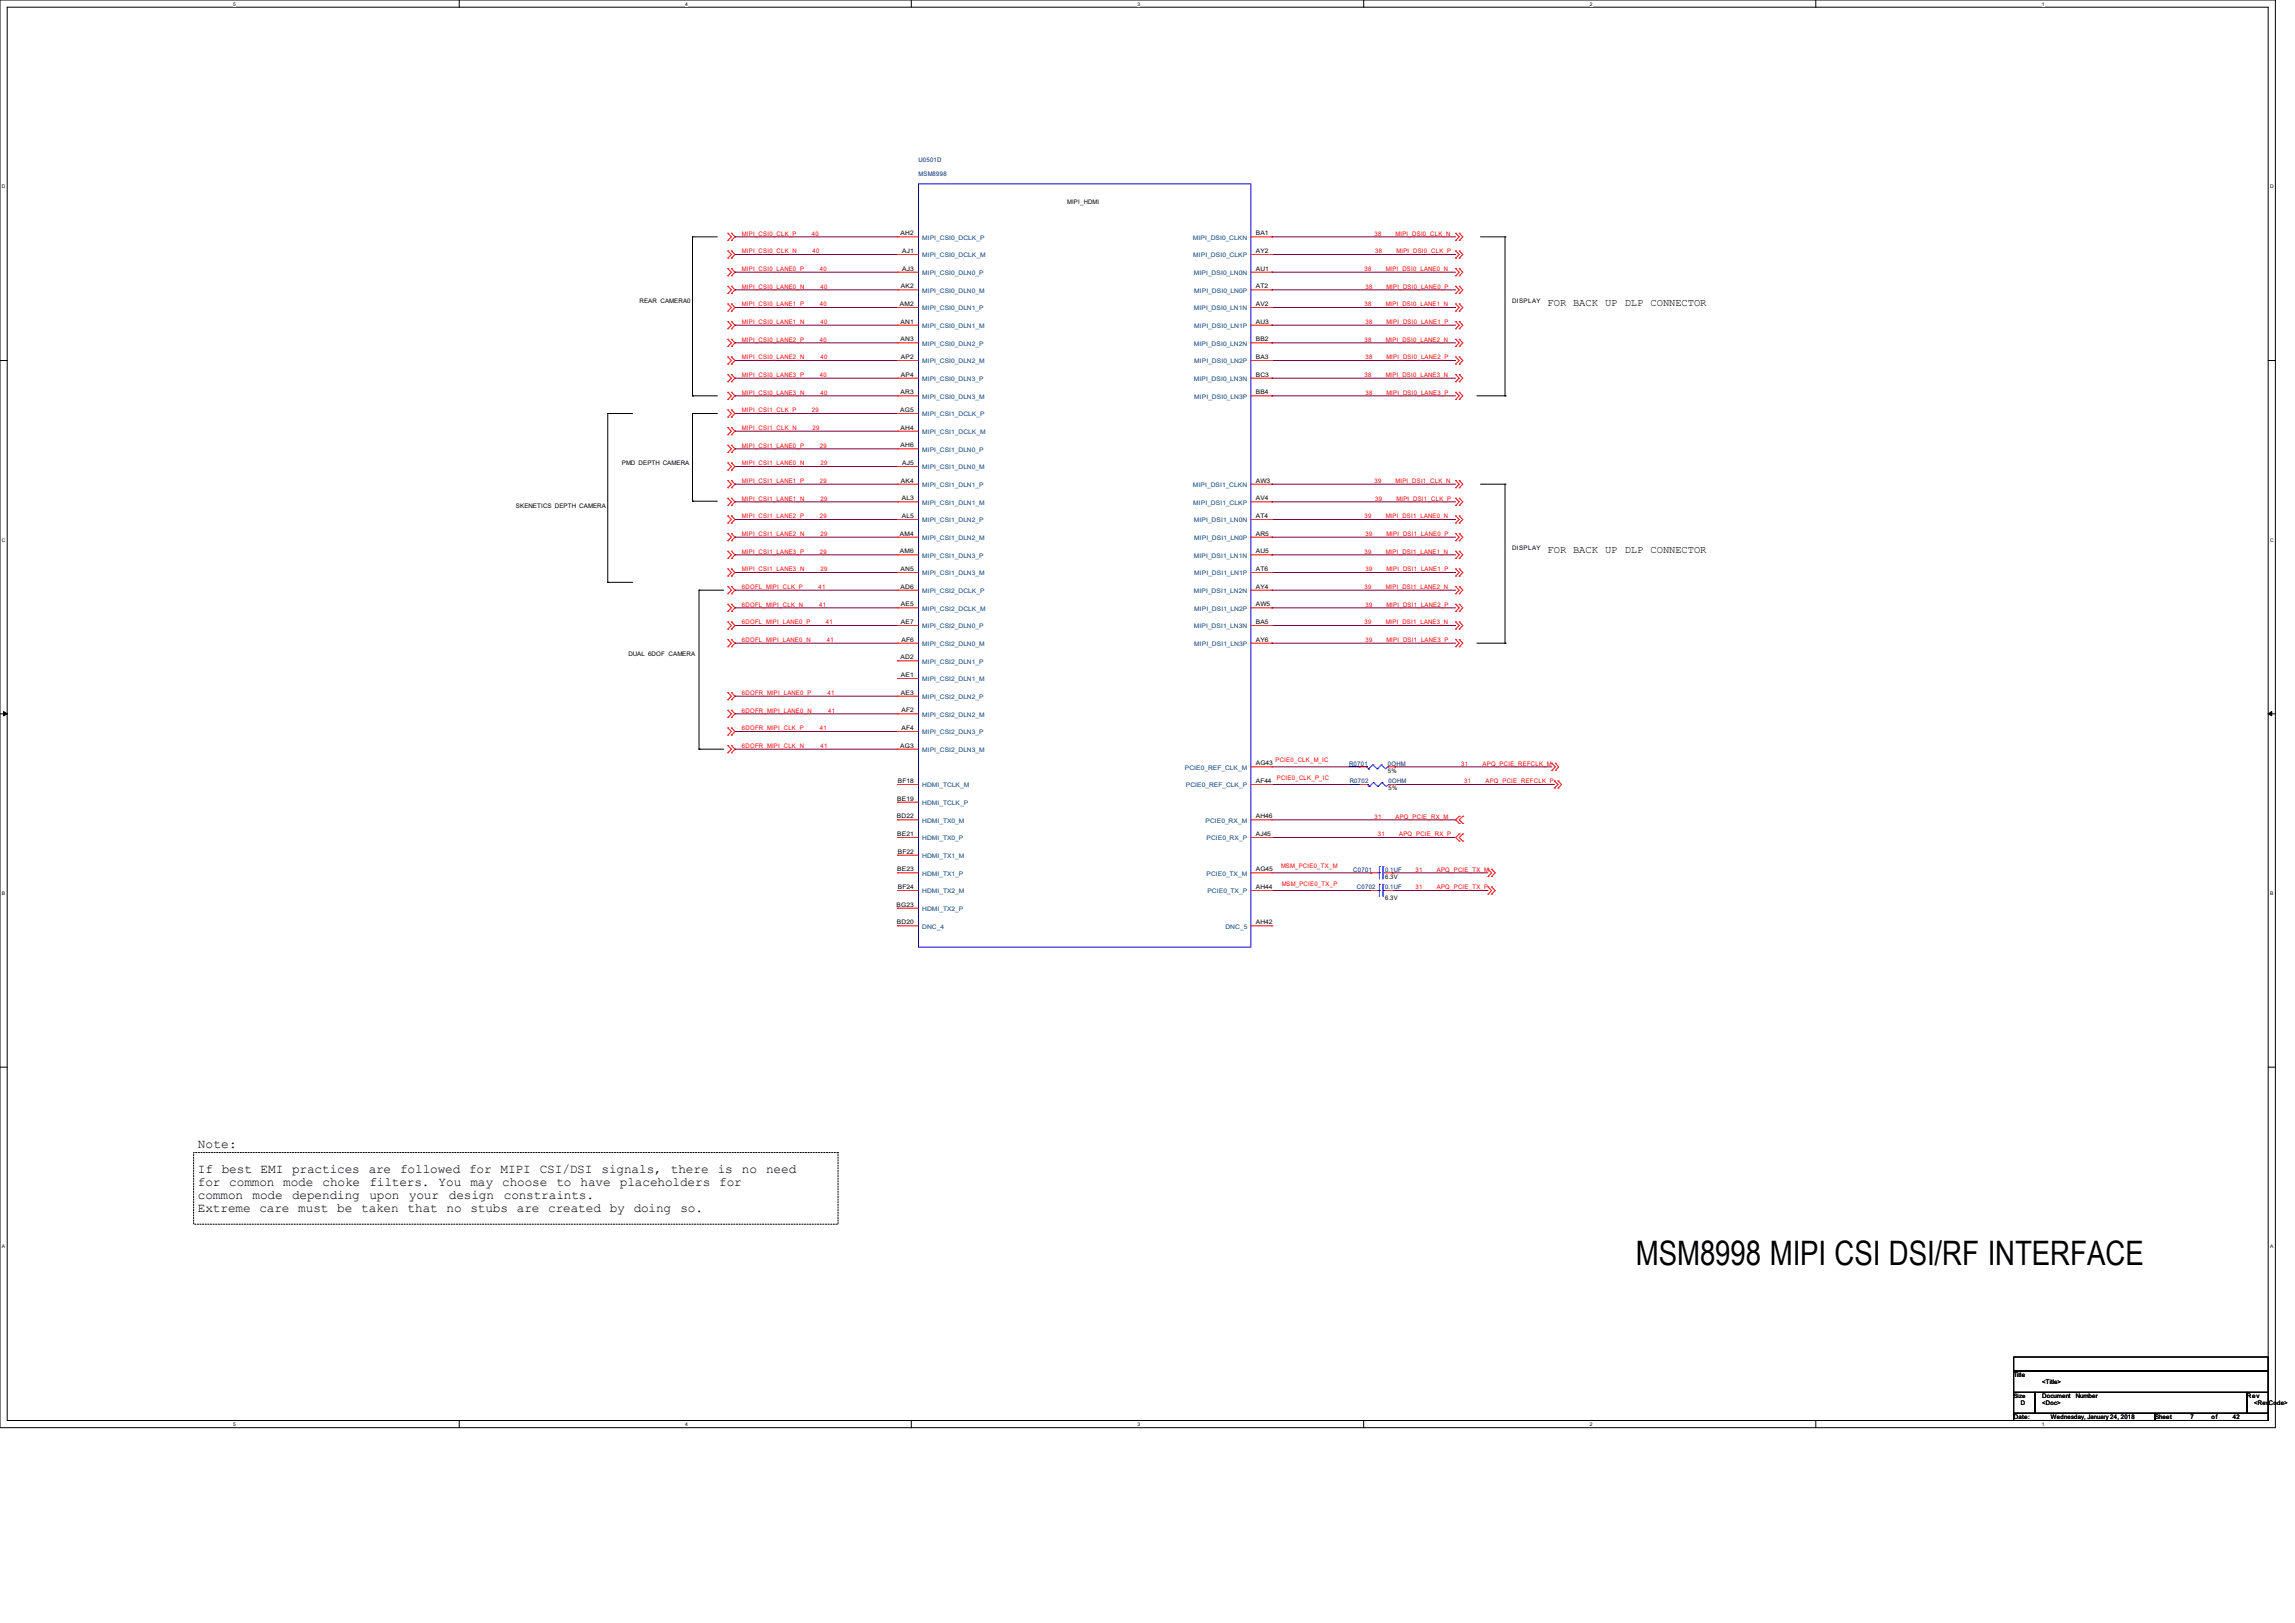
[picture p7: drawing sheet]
<svg xmlns="http://www.w3.org/2000/svg" width="297mm" height="210mm" viewBox="0 0 297 210" stroke-linecap="round" stroke-linejoin="round" font-family="sans-serif">
<defs><g id="words">
<text font-size="4.4" x="211.7" y="163.7">MSM8998 MIPI CSI DSI/RF INTERFACE</text>
<g font-size="1.7">
<text x="25.6" y="148.5">Note:</text>
<text x="25.6" y="151.8">If best EMI practices are followed for MIPI</text>
<text x="25.6" y="153.5">for common mode</text>
<text x="25.6" y="155.2">common</text>
<text x="32.7" y="155.2">mode</text>
<text x="37.8" y="155.2">depending</text>
<text x="41.7" y="153.5">choke</text>
<text x="47.8" y="153.5">filters.</text>
<text x="47.8" y="155.2">upon</text>
<text x="52.9" y="155.2">your</text>
<text x="56.8" y="153.5">You</text>
<text x="58.1" y="155.2">design</text>
<text x="60.9" y="153.5">may</text>
<text x="65" y="153.5">choose to</text>
<text x="65.2" y="155.2">constraints.</text>
<text x="69.9" y="151.8">CSI/DSI</text>
<text x="75.1" y="153.5">have</text>
<text x="77.8" y="151.8">signals,</text>
<text x="80.2" y="153.5">placeholders</text>
<text x="86.8" y="151.8">there</text>
<text x="92.9" y="151.8">is</text>
<text x="93.1" y="153.5">for</text>
<text x="96" y="151.8">no</text>
<text x="99.1" y="151.8">need</text>
<text x="25.6" y="156.8">Extreme care must be taken that no stubs are created by doing</text>
<text x="88.1" y="156.8">so.</text>
</g>
<g font-size="1.4">
<text x="200.3" y="39.6">FOR BACK UP DLP CONNECTOR</text>
<text x="200.3" y="71.6">FOR BACK UP DLP CONNECTOR</text>
</g>
<g font-size=".8" fill="#000080">
<text x="118.9" y="20.9">U0501D</text>
<text x="118.9" y="22.7">MSM8998</text>
<text x="174.6" y="99.1">R0701</text>
<text x="174.7" y="101.3">R0702</text>
<text x="179.6" y="99.1">0OHM</text>
<text x="179.7" y="101.3">0OHM</text>
<text x="175.1" y="112.8">C0701</text>
<text x="179.2" y="112.8">0.1UF</text>
<text x="175.6" y="115.1">C0702</text>
<text x="179.3" y="115.1">0.1UF</text>
</g>
<g font-size=".8">
<text x="138.1" y="26.4">MIPI_HDMI</text>
<text x="116.5" y="30.4">AH2</text>
<text x="116.8" y="32.7">AJ1</text>
<text x="116.8" y="35">AJ3</text>
<text x="162.5" y="30.4">BA1</text>
<text x="162.5" y="32.7">AY2</text>
<text x="162.5" y="35">AU1</text>
<text x="82.8" y="39.2">REAR CAMERA0</text>
<text x="116.5" y="39.6">AM2</text>
<text x="116.5" y="41.9">AN1</text>
<text x="116.6" y="37.3">AK2</text>
<text x="162.5" y="37.3">AT2</text>
<text x="162.5" y="39.6">AV2</text>
<text x="162.5" y="41.9">AU3</text>
<text x="195.7" y="39.2">DISPLAY</text>
<text x="116.5" y="44.2">AN3</text>
<text x="116.6" y="46.4">AP2</text>
<text x="162.5" y="44.2">BB2</text>
<text x="162.5" y="46.4">BA3</text>
<text x="116.5" y="53.3">AG5</text>
<text x="116.5" y="51">AR3</text>
<text x="116.6" y="48.7">AP4</text>
<text x="162.5" y="48.7">BC3</text>
<text x="162.5" y="51">BB4</text>
<text x="116.5" y="55.6">AH4</text>
<text x="116.5" y="57.9">AH6</text>
<text x="66.8" y="65.7">SKENETICS DEPTH CAMERA</text>
<text x="80.5" y="60.2">PMD DEPTH CAMERA</text>
<text x="116.6" y="62.4">AK4</text>
<text x="116.7" y="64.7">AL3</text>
<text x="116.8" y="60.2">AJ5</text>
<text x="162.5" y="62.4">AW3</text>
<text x="162.5" y="64.7">AV4</text>
<text x="116.5" y="69.3">AM4</text>
<text x="116.5" y="71.6">AM6</text>
<text x="116.7" y="67">AL5</text>
<text x="162.5" y="67">AT4</text>
<text x="162.5" y="69.3">AR5</text>
<text x="162.5" y="71.6">AU5</text>
<text x="195.7" y="71.2">DISPLAY</text>
<text x="116.5" y="73.9">AN5</text>
<text x="116.5" y="76.2">AD6</text>
<text x="162.5" y="73.9">AT6</text>
<text x="162.5" y="76.2">AY4</text>
<text x="116.6" y="78.4">AE5</text>
<text x="116.6" y="80.7">AE7</text>
<text x="116.7" y="83">AF6</text>
<text x="162.5" y="78.4">AW5</text>
<text x="162.5" y="80.7">BA5</text>
<text x="162.5" y="83">AY6</text>
<text x="81.3" y="84.9">DUAL 6DOF CAMERA</text>
<text x="116.5" y="85.3">AD2</text>
<text x="116.6" y="87.6">AE1</text>
<text x="116.6" y="89.9">AE3</text>
<text x="116.7" y="92.2">AF2</text>
<text x="116.7" y="94.4">AF4</text>
<text x="116.2" y="101.3">BF18</text>
<text x="116.5" y="96.7">AG3</text>
<text x="162.5" y="99">AG43</text>
<text x="162.5" y="101.3">AF44</text>
<text x="179.6" y="100">5%</text>
<text x="116.1" y="105.9">BD22</text>
<text x="116.1" y="103.6">BE19</text>
<text x="162.5" y="105.9">AH46</text>
<text x="179.7" y="102.3">5%</text>
<text x="116.1" y="108.2">BE21</text>
<text x="116.1" y="112.7">BE23</text>
<text x="116.2" y="110.4">BF22</text>
<text x="162.5" y="108.2">AJ45</text>
<text x="162.5" y="112.7">AG45</text>
<text x="179.2" y="113.7">6.3V</text>
<text x="116" y="117.3">BG23</text>
<text x="116.1" y="119.6">BD20</text>
<text x="116.2" y="115">BF24</text>
<text x="162.5" y="115">AH44</text>
<text x="162.5" y="119.6">AH42</text>
<text x="179.2" y="116.5">6.3V</text>
<text x="260.6" y="178.2">Title</text>
<text x="264.3" y="179.1">&lt;Title&gt;</text>
<text x="260.6" y="180.9">Size</text>
<text x="260.6" y="183.6">Date:</text>
<text x="261.5" y="181.8">D</text>
<text x="264.3" y="180.9">Document</text>
<text x="264.3" y="181.8">&lt;Doc&gt;</text>
<text x="265.4" y="183.6">Wednesday, January 24, 2018</text>
<text x="268.6" y="180.9">Number</text>
<text x="278.9" y="183.6">Sheet</text>
<text x="283.5" y="183.6">7</text>
<text x="286.2" y="183.6">of</text>
<text x="289" y="183.6">42</text>
<text x="290.8" y="180.9">Rev</text>
<text x="291.7" y="181.8">&lt;RevCode&gt;</text>
</g>
<g font-size=".8" fill="#f00">
<text x="96" y="35.1">MIPI_CSI0_LANE0_P</text>
<text x="96" y="32.8">MIPI_CSI0_CLK_N</text>
<text x="96" y="30.5">MIPI_CSI0_CLK_P</text>
<text x="105.1" y="30.5">40</text>
<text x="105.2" y="32.8">40</text>
<text x="106.1" y="35.1">40</text>
<text x="176.6" y="35.1">38</text>
<text x="177.9" y="30.5">38</text>
<text x="178" y="32.8">38</text>
<text x="179.3" y="35.1">MIPI_DSI0_LANE0_N</text>
<text x="180.6" y="30.5">MIPI_DSI0_CLK_N</text>
<text x="180.7" y="32.8">MIPI_DSI0_CLK_P</text>
<text x="96" y="37.3">MIPI_CSI0_LANE0_N</text>
<text x="96" y="41.9">MIPI_CSI0_LANE1_N</text>
<text x="96" y="39.6">MIPI_CSI0_LANE1_P</text>
<text x="106.1" y="39.6">40</text>
<text x="106.2" y="37.3">40</text>
<text x="106.2" y="41.9">40</text>
<text x="176.6" y="39.6">38</text>
<text x="176.7" y="37.3">38</text>
<text x="176.7" y="41.9">38</text>
<text x="179.3" y="39.6">MIPI_DSI0_LANE1_N</text>
<text x="179.4" y="37.3">MIPI_DSI0_LANE0_P</text>
<text x="179.4" y="41.9">MIPI_DSI0_LANE1_P</text>
<text x="96" y="46.5">MIPI_CSI0_LANE2_N</text>
<text x="96" y="44.2">MIPI_CSI0_LANE2_P</text>
<text x="106.1" y="44.2">40</text>
<text x="106.2" y="46.5">40</text>
<text x="176.6" y="44.2">38</text>
<text x="176.7" y="46.5">38</text>
<text x="179.3" y="44.2">MIPI_DSI0_LANE2_N</text>
<text x="179.4" y="46.5">MIPI_DSI0_LANE2_P</text>
<text x="96" y="51.1">MIPI_CSI0_LANE3_N</text>
<text x="96" y="48.8">MIPI_CSI0_LANE3_P</text>
<text x="96" y="53.3">MIPI_CSI1_CLK_P</text>
<text x="105.1" y="53.3">29</text>
<text x="106.1" y="48.8">40</text>
<text x="106.2" y="51.1">40</text>
<text x="176.6" y="48.8">38</text>
<text x="176.7" y="51.1">38</text>
<text x="179.3" y="48.8">MIPI_DSI0_LANE3_N</text>
<text x="179.4" y="51.1">MIPI_DSI0_LANE3_P</text>
<text x="96" y="57.9">MIPI_CSI1_LANE0_P</text>
<text x="96" y="55.6">MIPI_CSI1_CLK_N</text>
<text x="105.2" y="55.6">29</text>
<text x="106.1" y="57.9">29</text>
<text x="96" y="60.2">MIPI_CSI1_LANE0_N</text>
<text x="96" y="62.5">MIPI_CSI1_LANE1_P</text>
<text x="96" y="64.8">MIPI_CSI1_LANE1_N</text>
<text x="106.1" y="62.5">29</text>
<text x="106.2" y="60.2">29</text>
<text x="106.2" y="64.8">29</text>
<text x="177.9" y="62.5">39</text>
<text x="178" y="64.8">39</text>
<text x="180.6" y="62.5">MIPI_DSI1_CLK_N</text>
<text x="180.7" y="64.8">MIPI_DSI1_CLK_P</text>
<text x="96" y="67.1">MIPI_CSI1_LANE2_P</text>
<text x="96" y="71.6">MIPI_CSI1_LANE3_P</text>
<text x="96" y="69.3">MIPI_CSI1_LANE2_N</text>
<text x="106.1" y="67.1">29</text>
<text x="106.1" y="71.6">29</text>
<text x="106.2" y="69.3">29</text>
<text x="176.6" y="71.6">39</text>
<text x="176.6" y="67.1">39</text>
<text x="176.7" y="69.3">39</text>
<text x="179.3" y="71.6">MIPI_DSI1_LANE1_N</text>
<text x="179.3" y="67.1">MIPI_DSI1_LANE0_N</text>
<text x="179.4" y="69.3">MIPI_DSI1_LANE0_P</text>
<text x="96" y="76.2">6DOFL_MIPI_CLK_P</text>
<text x="96" y="73.9">MIPI_CSI1_LANE3_N</text>
<text x="105.9" y="76.2">41</text>
<text x="106.2" y="73.9">29</text>
<text x="176.6" y="76.2">39</text>
<text x="176.7" y="73.9">39</text>
<text x="179.3" y="76.2">MIPI_DSI1_LANE2_N</text>
<text x="179.4" y="73.9">MIPI_DSI1_LANE1_P</text>
<text x="96" y="80.8">6DOFL_MIPI_LANE0_P</text>
<text x="96" y="78.5">6DOFL_MIPI_CLK_N</text>
<text x="96" y="83.1">6DOFL_MIPI_LANE0_N</text>
<text x="106" y="78.5">41</text>
<text x="106.9" y="80.8">41</text>
<text x="107" y="83.1">41</text>
<text x="176.6" y="80.8">39</text>
<text x="176.7" y="78.5">39</text>
<text x="176.7" y="83.1">39</text>
<text x="179.3" y="80.8">MIPI_DSI1_LANE3_N</text>
<text x="179.4" y="78.5">MIPI_DSI1_LANE2_P</text>
<text x="179.4" y="83.1">MIPI_DSI1_LANE3_P</text>
<text x="96" y="89.9">6DOFR_MIPI_LANE0_P</text>
<text x="107.1" y="89.9">41</text>
<text x="96" y="92.2">6DOFR_MIPI_LANE0_N</text>
<text x="96" y="94.5">6DOFR_MIPI_CLK_P</text>
<text x="106.1" y="94.5">41</text>
<text x="107.2" y="92.2">41</text>
<text x="96" y="96.8">6DOFR_MIPI_CLK_N</text>
<text x="106.2" y="96.8">41</text>
<text x="165.1" y="98.6">PCIE0_CLK_M_IC</text>
<text x="165.2" y="100.9">PCIE0_CLK_P_IC</text>
<text x="189.1" y="99.1">31</text>
<text x="189.5" y="101.3">31</text>
<text x="191.9" y="99.1">APQ_PCIE_REFCLK_M</text>
<text x="192.2" y="101.3">APQ_PCIE_REFCLK_P</text>
<text x="177.9" y="105.9">31</text>
<text x="180.6" y="105.9">APQ_PCIE_RX_M</text>
<text x="165.8" y="112.3">MSM_PCIE0_TX_M</text>
<text x="178.3" y="108.2">31</text>
<text x="181.1" y="108.2">APQ_PCIE_RX_P</text>
<text x="183.2" y="112.8">31</text>
<text x="185.9" y="112.8">APQ_PCIE_TX_M</text>
<text x="165.9" y="114.6">MSM_PCIE0_TX_P</text>
<text x="183.2" y="115.1">31</text>
<text x="185.9" y="115.1">APQ_PCIE_TX_P</text>
</g>
<g font-size=".8" fill="#004080">
<text x="119.3" y="31">MIPI_CSI0_DCLK_P</text>
<text x="119.3" y="33.3">MIPI_CSI0_DCLK_M</text>
<text x="119.3" y="35.6">MIPI_CSI0_DLN0_P</text>
<text x="154.4" y="31">MIPI_DSI0_CLKN</text>
<text x="154.4" y="33.3">MIPI_DSI0_CLKP</text>
<text x="154.5" y="35.6">MIPI_DSI0_LN0N</text>
<text x="119.3" y="37.9">MIPI_CSI0_DLN0_M</text>
<text x="119.3" y="40.2">MIPI_CSI0_DLN1_P</text>
<text x="154.5" y="40.2">MIPI_DSI0_LN1N</text>
<text x="154.6" y="37.9">MIPI_DSI0_LN0P</text>
<text x="119.3" y="42.5">MIPI_CSI0_DLN1_M</text>
<text x="119.3" y="44.7">MIPI_CSI0_DLN2_P</text>
<text x="119.3" y="47">MIPI_CSI0_DLN2_M</text>
<text x="154.5" y="44.7">MIPI_DSI0_LN2N</text>
<text x="154.6" y="42.5">MIPI_DSI0_LN1P</text>
<text x="154.6" y="47">MIPI_DSI0_LN2P</text>
<text x="119.3" y="49.3">MIPI_CSI0_DLN3_P</text>
<text x="119.3" y="51.6">MIPI_CSI0_DLN3_M</text>
<text x="119.3" y="53.9">MIPI_CSI1_DCLK_P</text>
<text x="154.5" y="49.3">MIPI_DSI0_LN3N</text>
<text x="154.6" y="51.6">MIPI_DSI0_LN3P</text>
<text x="119.3" y="56.2">MIPI_CSI1_DCLK_M</text>
<text x="119.3" y="58.5">MIPI_CSI1_DLN0_P</text>
<text x="119.3" y="60.7">MIPI_CSI1_DLN0_M</text>
<text x="119.3" y="63">MIPI_CSI1_DLN1_P</text>
<text x="119.3" y="65.3">MIPI_CSI1_DLN1_M</text>
<text x="154.4" y="63">MIPI_DSI1_CLKN</text>
<text x="154.4" y="65.3">MIPI_DSI1_CLKP</text>
<text x="119.3" y="67.6">MIPI_CSI1_DLN2_P</text>
<text x="119.3" y="69.9">MIPI_CSI1_DLN2_M</text>
<text x="154.5" y="67.6">MIPI_DSI1_LN0N</text>
<text x="154.6" y="69.9">MIPI_DSI1_LN0P</text>
<text x="119.3" y="72.2">MIPI_CSI1_DLN3_P</text>
<text x="119.3" y="74.5">MIPI_CSI1_DLN3_M</text>
<text x="119.3" y="76.7">MIPI_CSI2_DCLK_P</text>
<text x="154.5" y="72.2">MIPI_DSI1_LN1N</text>
<text x="154.5" y="76.7">MIPI_DSI1_LN2N</text>
<text x="154.6" y="74.5">MIPI_DSI1_LN1P</text>
<text x="119.3" y="79">MIPI_CSI2_DCLK_M</text>
<text x="119.3" y="81.3">MIPI_CSI2_DLN0_P</text>
<text x="119.3" y="83.6">MIPI_CSI2_DLN0_M</text>
<text x="154.5" y="81.3">MIPI_DSI1_LN3N</text>
<text x="154.6" y="79">MIPI_DSI1_LN2P</text>
<text x="154.6" y="83.6">MIPI_DSI1_LN3P</text>
<text x="119.3" y="85.9">MIPI_CSI2_DLN1_P</text>
<text x="119.3" y="88.2">MIPI_CSI2_DLN1_M</text>
<text x="119.3" y="90.5">MIPI_CSI2_DLN2_P</text>
<text x="119.3" y="92.7">MIPI_CSI2_DLN2_M</text>
<text x="119.3" y="95">MIPI_CSI2_DLN3_P</text>
<text x="119.3" y="97.3">MIPI_CSI2_DLN3_M</text>
<text x="119.3" y="101.9">HDMI_TCLK_M</text>
<text x="153.3" y="99.6">PCIE0_REF_CLK_M</text>
<text x="153.5" y="101.9">PCIE0_REF_CLK_P</text>
<text x="119.3" y="104.2">HDMI_TCLK_P</text>
<text x="119.3" y="106.5">HDMI_TX0_M</text>
<text x="156" y="106.5">PCIE0_RX_M</text>
<text x="119.3" y="108.8">HDMI_TX0_P</text>
<text x="119.3" y="111">HDMI_TX1_M</text>
<text x="119.3" y="113.3">HDMI_TX1_P</text>
<text x="156.1" y="108.8">PCIE0_RX_P</text>
<text x="156.1" y="113.3">PCIE0_TX_M</text>
<text x="119.3" y="115.6">HDMI_TX2_M</text>
<text x="119.3" y="117.9">HDMI_TX2_P</text>
<text x="156.3" y="115.6">PCIE0_TX_P</text>
<text x="119.3" y="120.2">DNC_4</text>
<text x="158.6" y="120.2">DNC_5</text>
</g>
<g font-size=".6">
<text x="30.2" y=".7">5</text>
<text x="88.7" y=".7">4</text>
<text x="147.2" y=".7">3</text>
<text x="205.7" y=".7">2</text>
<text x="264.2" y=".7">1</text>
<text x=".3" y="24.4">D</text>
<text x="293.8" y="24.4">D</text>
<text x=".3" y="70.1">C</text>
<text x="293.8" y="70.1">C</text>
<text x=".3" y="115.8">B</text>
<text x="293.8" y="115.8">B</text>
<text x=".3" y="161.5">A</text>
<text x="293.8" y="161.5">A</text>
<text x="30.2" y="184.5">5</text>
<text x="88.7" y="184.5">4</text>
<text x="147.2" y="184.5">3</text>
<text x="205.7" y="184.5">2</text>
<text x="264.2" y="184.5">1</text>
</g>
</g></defs>
<path d="M0 0h294.5v184.7h-294.5zM.9 .9h292.6v182.9h-292.6z" fill="none" stroke="#000" stroke-width=".13"/>
<g fill="#fff">
<path d="M30.2 .1h.3v.7h-.3z"/>
<path d="M30.2 183.9h.3v.8h-.3z"/>
</g>
<path d="M59.4 0v.9M59.4 183.8v.9" fill="none" stroke="#000" stroke-width=".13"/>
<g fill="#fff">
<path d="M88.7 .1h.3v.7h-.3z"/>
<path d="M88.7 183.9h.3v.8h-.3z"/>
</g>
<path d="M117.9 0v.9M117.9 183.8v.9" fill="none" stroke="#000" stroke-width=".13"/>
<g fill="#fff">
<path d="M147.2 .1h.3v.7h-.3z"/>
<path d="M147.2 183.9h.3v.8h-.3z"/>
</g>
<path d="M176.5 0v.9M176.5 183.8v.9" fill="none" stroke="#000" stroke-width=".13"/>
<g fill="#fff">
<path d="M205.7 .1h.4v.7h-.4z"/>
<path d="M205.7 183.9h.4v.8h-.4z"/>
</g>
<path d="M235 0v.9M235 183.8v.9" fill="none" stroke="#000" stroke-width=".13"/>
<g fill="#fff">
<path d="M264.2 .1h.4v.7h-.4z"/>
<path d="M264.2 183.9h.4v.8h-.4z"/>
<path d="M.3 23.8h.4v.7h-.4z"/>
<path d="M293.8 23.8h.5v.7h-.5z"/>
<path d="M.3 69.5h.4v.7h-.4z"/>
<path d="M293.8 69.5h.5v.7h-.5z"/>
</g>
<path d="M0 46.7h.9M293.5 46.7h1" fill="none" stroke="#000" stroke-width=".13"/>
<g fill="#fff">
<path d="M.3 115.2h.4v.8h-.4z"/>
<path d="M293.8 115.2h.4v.8h-.4z"/>
</g>
<path d="M0 92.4h.9M293.5 92.4h1" fill="none" stroke="#000" stroke-width=".13"/>
<path d="M.5 92.1l.4 .3-.4 .2zM293.5 92.4l.5-.3v.5z" fill="#000" stroke="#000" stroke-width=".13"/>
<g fill="#fff">
<path d="M.3 161h.3v.7h-.3z"/>
<path d="M293.8 161h.4v.7h-.4z"/>
</g>
<g fill="none" stroke="#000" stroke-width=".13">
<path d="M89.6 30.6h.1M89.6 30.6v20.6M89.6 30.6h3.2M191.6 30.6h3.2M194.8 30.6h.1M194.8 30.6v20.6M78.7 53.5h.1M78.7 53.5h3.2M78.7 53.5v21.9M89.6 51.2h.1M89.6 53.5h.1M89.6 51.2h3.2"/>
<path d="M89.6 53.5v11.4M89.6 53.5h3.2M191.1 51.2h3.7M194.8 51.2h.1M78.7 75.4h.1M78.7 75.4h3.2M89.6 64.9h.1M89.6 64.9h3.2M90.5 76.4h.1M90.5 76.4h3.1M90.5 76.4v20.5M191.6 62.7h3.2"/>
<path d="M194.8 62.7h.1M194.8 62.7v20.5M90.5 96.9h.1M90.5 96.9h3.1M191.1 83.2h3.7M194.8 83.2h.1M0 138.1h.9M293.5 138.1h1M260.6 175.6h32.9v1.8h-32.9zM260.6 177.4h32.9v2.8h-32.9zM260.6 180.2h2.8v2.7h-2.8zM260.6 182.9h18.3v.9h-18.3z"/>
<path d="M263.4 180.2h27.4v2.7h-27.4zM278.9 182.9h14.6v.9h-14.6zM290.8 180.2h2.7v2.7h-2.7z"/>
</g>
<path d="M25.1 149.1h83.4v9.3h-83.4z" fill="none" stroke="#000" stroke-width=".13" stroke-dasharray=".2 .2"/>
<g fill="none" stroke="#800040" stroke-width=".13">
<path d="M95.1 39.8h.1M95.1 32.9h.1M95.1 30.6h.1M95.1 37.5h.1M95.1 35.2h.1M95.1 39.8h21.1M95.1 32.9h21.1M95.1 30.6h21.1M95.1 37.5h21.1M95.1 35.2h21.1M164.6 30.6h.1M164.6 35.2h.1"/>
<path d="M164.6 32.9h.1M164.6 39.8h.1M164.6 37.5h.1M164.6 39.8h23.8M164.6 32.9h23.8M164.6 30.6h23.8M164.6 37.5h23.8M164.6 35.2h23.8M95.1 44.4h.1M95.1 46.7h.1M95.1 48.9h.1M95.1 51.2h.1"/>
<path d="M95.1 42.1h.1M95.1 55.8h.1M95.1 58.1h.1M95.1 53.5h.1M95.1 44.4h21.1M95.1 46.7h21.1M95.1 48.9h21.1M95.1 51.2h21.1M95.1 42.1h21.1M95.1 55.8h21.1M95.1 58.1h21.1M95.1 53.5h21.1"/>
<path d="M164.6 51.2h.1M164.6 48.9h.1M164.6 46.7h.1M164.6 44.4h.1M164.6 42.1h.1M164.6 44.4h23.8M164.6 46.7h23.8M164.6 48.9h23.8M164.6 51.2h23.8M164.6 42.1h23.8M95.1 62.7h.1M95.1 64.9h.1"/>
<path d="M95.1 60.4h.1M95.1 78.7h.1M95.1 76.4h.1M95.1 71.8h.1M95.1 74.1h.1M95.1 67.2h.1M95.1 69.5h.1M95.1 62.7h21.1M95.1 64.9h21.1M95.1 60.4h21.1M95.1 78.7h21.1M95.1 76.4h21.1"/>
<path d="M95.1 67.2h21.1M95.1 74.1h21.1M95.1 69.5h21.1M95.1 71.8h21.1M164.6 64.9h.1M164.6 67.2h.1M164.6 62.7h.1M164.6 74.1h.1M164.6 76.4h.1M164.6 78.7h.1M164.6 69.5h.1M164.6 71.8h.1"/>
<path d="M164.6 62.7h23.8M164.6 64.9h23.8M164.6 78.7h23.8M164.6 76.4h23.8M164.6 67.2h23.8M164.6 74.1h23.8M164.6 69.5h23.8M164.6 71.8h23.8M95.1 96.9h.1M95.1 94.7h.1M95.1 92.4h.1M95.1 90.1h.1"/>
<path d="M95.1 80.9h.1M95.1 83.2h.1M95.1 96.9h21.1M95.1 94.7h21.1M95.1 92.4h21.1M95.1 90.1h21.1M95.1 80.9h21.1M95.1 83.2h21.1M164.6 80.9h.1M164.6 83.2h.1M164.6 80.9h23.8M164.6 83.2h23.8"/>
<path d="M164.6 99.2h11.3M175.9 99.2h.1M180.5 99.2h.1M180.5 99.2h20.3M164.6 108.4h.1M164.6 101.5h11.4M164.6 108.4h23.8M164.6 106.1h23.8M164.6 112.9h12.8M164.6 115.2h12.8M176 101.5h.1M177.4 112.9h.1"/>
<path d="M177.4 115.2h.1M180.2 112.9h.1M180.2 115.2h.1M180.2 112.9h12.4M180.2 115.2h12.4M180.6 101.5h.1M180.6 101.5h20.6M188.4 106.1h.1"/>
</g>
<g fill="none" stroke="#f00" stroke-width=".13">
<path d="M94.2 34.8h.1M94.2 35.7h.1M94.2 37h.1M94.2 38h.1M94.2 32.5h.1M94.2 33.4h.1M94.2 30.2h.1M94.2 31.1h.1M94.2 39.3h.1M94.2 34.8l.5 .4-.5 .5M94.2 37l.5 .5-.5 .5M94.2 32.5l.5 .4-.5 .5"/>
<path d="M94.2 30.2l.5 .4-.5 .5M94.2 39.3l.5 .5-.5 .5M94.7 35.7h.1M94.7 34.8h.1M94.7 38h.1M94.7 37h.1M94.7 33.4h.1M94.7 32.5h.1M94.7 31.1h.1M94.7 30.2h.1M94.7 39.3h.1M94.7 34.8l.4 .4-.4 .5"/>
<path d="M94.7 37l.4 .5-.4 .5M94.7 32.5l.4 .4-.4 .5M94.7 30.2l.4 .4-.4 .5M94.7 39.3l.4 .5-.4 .5M116.2 30.6h.1M116.2 32.9h.1M116.2 35.2h.1M116.2 37.5h.1M116.2 39.8h.1M116.2 30.6h2.7M116.2 32.9h2.7M116.2 35.2h2.7"/>
<path d="M116.2 37.5h2.7M116.2 39.8h2.7M161.9 30.6h2.7M161.9 32.9h2.7M161.9 35.2h2.7M161.9 37.5h2.7M161.9 39.8h2.7M164.6 30.6h.1M164.6 32.9h.1M164.6 35.2h.1M164.6 37.5h.1M164.6 39.8h.1"/>
<path d="M188.4 30.2h.1M188.4 31.1h.1M188.4 32.5h.1M188.4 33.4h.1M188.4 37h.1M188.4 38h.1M188.4 39.3h.1M188.4 34.8h.1M188.4 35.7h.1M188.4 30.2l.4 .4-.4 .5M188.4 32.5l.4 .4-.4 .5M188.4 37l.4 .5-.4 .5"/>
<path d="M188.4 39.3l.4 .5-.4 .5M188.4 34.8l.4 .4-.4 .5M188.8 30.2h.1M188.8 31.1h.1M188.8 32.5h.1M188.8 33.4h.1M188.8 37h.1M188.8 38h.1M188.8 39.3h.1M188.8 34.8h.1M188.8 35.7h.1M188.8 30.2l.5 .4-.5 .5"/>
<path d="M188.8 32.5l.5 .4-.5 .5M188.8 37l.5 .5-.5 .5M188.8 39.3l.5 .5-.5 .5M188.8 34.8l.5 .4-.5 .5M94.2 41.6h.1M94.2 42.5h.1M94.2 40.3h.1M94.2 46.2h.1M94.2 47.1h.1M94.2 43.9h.1M94.2 44.8h.1M94.2 50.8h.1"/>
<path d="M94.2 51.7h.1M94.2 48.5h.1M94.2 49.4h.1M94.2 57.6h.1M94.2 58.5h.1M94.2 53h.1M94.2 54h.1M94.2 55.3h.1M94.2 56.3h.1M94.2 59.9h.1M94.2 41.6l.5 .5-.5 .4M94.2 46.2l.5 .5-.5 .4"/>
<path d="M94.2 43.9l.5 .5-.5 .4M94.2 50.8l.5 .4-.5 .5M94.2 48.5l.5 .4-.5 .5M94.2 57.6l.5 .5-.5 .4M94.2 53l.5 .5-.5 .5M94.2 55.3l.5 .5-.5 .5M94.2 59.9l.5 .5-.5 .4M94.7 42.5h.1M94.7 41.6h.1M94.7 40.3h.1M94.7 47.1h.1M94.7 46.2h.1"/>
<path d="M94.7 44.8h.1M94.7 43.9h.1M94.7 51.7h.1M94.7 50.8h.1M94.7 49.4h.1M94.7 48.5h.1M94.7 58.5h.1M94.7 57.6h.1M94.7 54h.1M94.7 53h.1M94.7 56.3h.1M94.7 55.3h.1"/>
<path d="M94.7 59.9h.1M94.7 41.6l.4 .5-.4 .4M94.7 46.2l.4 .5-.4 .4M94.7 43.9l.4 .5-.4 .4M94.7 50.8l.4 .4-.4 .5M94.7 48.5l.4 .4-.4 .5M94.7 57.6l.4 .5-.4 .4M94.7 53l.4 .5-.4 .5M94.7 55.3l.4 .5-.4 .5M94.7 59.9l.4 .5-.4 .4M116.2 42.1h.1M116.2 44.4h.1"/>
<path d="M116.2 46.7h.1M116.2 48.9h.1M116.2 51.2h.1M116.2 53.5h.1M116.2 55.8h.1M116.2 58.1h.1M116.2 42.1h2.7M116.2 44.4h2.7M116.2 46.7h2.7M116.2 48.9h2.7M116.2 51.2h2.7M116.2 53.5h2.7"/>
<path d="M116.2 55.8h2.7M116.2 58.1h2.7M161.9 42.1h2.7M161.9 44.4h2.7M161.9 46.7h2.7M161.9 48.9h2.7M161.9 51.2h2.7M164.6 42.1h.1M164.6 44.4h.1M164.6 46.7h.1M164.6 48.9h.1M164.6 51.2h.1"/>
<path d="M188.4 40.3h.1M188.4 41.6h.1M188.4 42.5h.1M188.4 46.2h.1M188.4 47.1h.1M188.4 43.9h.1M188.4 44.8h.1M188.4 50.8h.1M188.4 51.7h.1M188.4 48.5h.1M188.4 49.4h.1M188.4 41.6l.4 .5-.4 .4"/>
<path d="M188.4 46.2l.4 .5-.4 .4M188.4 43.9l.4 .5-.4 .4M188.4 50.8l.4 .4-.4 .5M188.4 48.5l.4 .4-.4 .5M188.8 40.3h.1M188.8 41.6h.1M188.8 42.5h.1M188.8 46.2h.1M188.8 47.1h.1M188.8 43.9h.1M188.8 44.8h.1M188.8 50.8h.1"/>
<path d="M188.8 51.7h.1M188.8 48.5h.1M188.8 49.4h.1M188.8 41.6l.5 .5-.5 .4M188.8 46.2l.5 .5-.5 .4M188.8 43.9l.5 .5-.5 .4M188.8 50.8l.5 .4-.5 .5M188.8 48.5l.5 .4-.5 .5M94.2 60.8h.1M94.2 62.2h.1M94.2 63.1h.1M94.2 64.5h.1"/>
<path d="M94.2 65.4h.1M94.2 75.9h.1M94.2 76.8h.1M94.2 78.2h.1M94.2 79.1h.1M94.2 66.8h.1M94.2 67.7h.1M94.2 73.6h.1M94.2 74.5h.1M94.2 71.3h.1M94.2 72.3h.1M94.2 69h.1"/>
<path d="M94.2 70h.1M94.2 62.2l.5 .5-.5 .4M94.2 64.5l.5 .4-.5 .5M94.2 75.9l.5 .5-.5 .4M94.2 78.2l.5 .5-.5 .4M94.2 66.8l.5 .4-.5 .5M94.2 73.6l.5 .5-.5 .4M94.2 71.3l.5 .5-.5 .5M94.2 69l.5 .5-.5 .5M94.7 60.8h.1M94.7 63.1h.1M94.7 62.2h.1"/>
<path d="M94.7 65.4h.1M94.7 64.5h.1M94.7 76.8h.1M94.7 75.9h.1M94.7 79.1h.1M94.7 78.2h.1M94.7 67.7h.1M94.7 66.8h.1M94.7 74.5h.1M94.7 73.6h.1M94.7 72.3h.1M94.7 71.3h.1"/>
<path d="M94.7 70h.1M94.7 69h.1M94.7 62.2l.4 .5-.4 .4M94.7 64.5l.4 .4-.4 .5M94.7 75.9l.4 .5-.4 .4M94.7 78.2l.4 .5-.4 .4M94.7 66.8l.4 .4-.4 .5M94.7 73.6l.4 .5-.4 .4M94.7 71.3l.4 .5-.4 .5M94.7 69l.4 .5-.4 .5M116.2 60.4h.1M116.2 62.7h.1"/>
<path d="M116.2 64.9h.1M116.2 67.2h.1M116.2 69.5h.1M116.2 71.8h.1M116.2 74.1h.1M116.2 76.4h.1M116.2 78.7h.1M116.2 60.4h2.7M116.2 62.7h2.7M116.2 64.9h2.7M116.2 67.2h2.7M116.2 69.5h2.7"/>
<path d="M116.2 71.8h2.7M116.2 74.1h2.7M116.2 76.4h2.7M116.2 78.7h2.7M161.9 62.7h2.7M161.9 64.9h2.7M161.9 67.2h2.7M161.9 69.5h2.7M161.9 71.8h2.7M161.9 74.1h2.7M161.9 76.4h2.7M161.9 78.7h2.7"/>
<path d="M164.6 62.7h.1M164.6 64.9h.1M164.6 67.2h.1M164.6 69.5h.1M164.6 71.8h.1M164.6 74.1h.1M164.6 76.4h.1M164.6 78.7h.1M188.4 64.5h.1M188.4 65.4h.1M188.4 62.2h.1M188.4 63.1h.1"/>
<path d="M188.4 73.6h.1M188.4 74.5h.1M188.4 71.3h.1M188.4 72.3h.1M188.4 69h.1M188.4 70h.1M188.4 75.9h.1M188.4 76.8h.1M188.4 78.2h.1M188.4 79.1h.1M188.4 66.8h.1M188.4 67.7h.1"/>
<path d="M188.4 64.5l.4 .4-.4 .5M188.4 62.2l.4 .5-.4 .4M188.4 73.6l.4 .5-.4 .4M188.4 71.3l.4 .5-.4 .5M188.4 69l.4 .5-.4 .5M188.4 75.9l.4 .5-.4 .4M188.4 78.2l.4 .5-.4 .4M188.4 66.8l.4 .4-.4 .5M188.8 64.5h.1M188.8 65.4h.1M188.8 62.2h.1M188.8 63.1h.1"/>
<path d="M188.8 73.6h.1M188.8 74.5h.1M188.8 71.3h.1M188.8 72.3h.1M188.8 69h.1M188.8 70h.1M188.8 75.9h.1M188.8 76.8h.1M188.8 78.2h.1M188.8 79.1h.1M188.8 66.8h.1M188.8 67.7h.1"/>
<path d="M188.8 64.5l.5 .4-.5 .5M188.8 62.2l.5 .5-.5 .4M188.8 73.6l.5 .5-.5 .4M188.8 71.3l.5 .5-.5 .5M188.8 69l.5 .5-.5 .5M188.8 75.9l.5 .5-.5 .4M188.8 78.2l.5 .5-.5 .4M188.8 66.8l.5 .4-.5 .5M94.2 80.5h.1M94.2 81.4h.1M94.2 82.8h.1M94.2 83.7h.1"/>
<path d="M94.2 91.9h.1M94.2 92.8h.1M94.2 94.2h.1M94.2 95.1h.1M94.2 96.5h.1M94.2 97.4h.1M94.2 89.6h.1M94.2 90.6h.1M94.2 80.5l.5 .4-.5 .5M94.2 82.8l.5 .4-.5 .5M94.2 91.9l.5 .5-.5 .4M94.2 94.2l.5 .5-.5 .4"/>
<path d="M94.2 96.5l.5 .4-.5 .5M94.2 89.6l.5 .5-.5 .5M94.7 81.4h.1M94.7 80.5h.1M94.7 83.7h.1M94.7 82.8h.1M94.7 92.8h.1M94.7 91.9h.1M94.7 95.1h.1M94.7 94.2h.1M94.7 97.4h.1M94.7 96.5h.1"/>
<path d="M94.7 90.6h.1M94.7 89.6h.1M94.7 80.5l.4 .4-.4 .5M94.7 82.8l.4 .4-.4 .5M94.7 91.9l.4 .5-.4 .4M94.7 94.2l.4 .5-.4 .4M94.7 96.5l.4 .4-.4 .5M94.7 89.6l.4 .5-.4 .5M116.2 80.9h.1M116.2 83.2h.1M116.2 85.5h.1M116.2 87.8h.1"/>
<path d="M116.2 90.1h.1M116.2 92.4h.1M116.2 94.7h.1M116.2 96.9h.1M116.2 80.9h2.7M116.2 83.2h2.7M116.2 85.5h2.7M116.2 87.8h2.7M116.2 90.1h2.7M116.2 92.4h2.7M116.2 94.7h2.7M116.2 96.9h2.7"/>
<path d="M161.9 99.2h2.7M161.9 80.9h2.7M161.9 83.2h2.7M164.6 80.9h.1M164.6 83.2h.1M164.6 99.2h.1M175.9 99.2h.1M175.9 99.2h1M179.6 99.2h.9M180.5 99.2h.1M188.4 80.5h.1M188.4 81.4h.1"/>
<path d="M188.4 82.8h.1M188.4 83.7h.1M188.4 80.5l.4 .4-.4 .5M188.4 82.8l.4 .4-.4 .5M188.8 80.5h.1M188.8 81.4h.1M188.8 82.8h.1M188.8 83.7h.1M188.8 80.5l.5 .4-.5 .5M188.8 82.8l.5 .4-.5 .5M200.8 98.8h.1M200.8 99.7h.1"/>
<path d="M200.8 98.8l.5 .4-.5 .5M201.3 98.8h.1M201.3 99.7h.1M201.3 98.8l.4 .4-.4 .5M116.2 101.5h.1M116.2 103.8h.1M116.2 106.1h.1M116.2 108.4h.1M116.2 110.7h.1M116.2 112.9h.1M116.2 115.2h.1M116.2 117.5h.1"/>
<path d="M116.2 119.8h.1M116.2 115.2h2.7M116.2 101.5h2.7M116.2 112.9h2.7M116.2 103.8h2.7M116.2 106.1h2.7M116.2 108.4h2.7M116.2 110.7h2.7M116.2 117.5h2.7M116.2 119.8h2.7M161.9 115.2h2.7M161.9 101.5h2.7"/>
<path d="M161.9 112.9h2.7M161.9 106.1h2.7M161.9 108.4h2.7M161.9 119.8h2.7M164.6 101.5h.1M164.6 106.1h.1M164.6 108.4h.1M164.6 112.9h.1M164.6 115.2h.1M164.6 119.8h.1M176 101.5h.1M176 101.5h1"/>
<path d="M177.4 115.2h.1M177.4 112.9h.1M177.4 115.2h.9M177.4 112.9h.9M179.2 115.2h1M179.2 112.9h1M179.7 101.5h.9M180.2 115.2h.1M180.2 112.9h.1M180.6 101.5h.1M188.8 108.8h.1M188.8 107.9h.1"/>
<path d="M188.8 106.6h.1M188.8 105.6h.1M188.8 107.9l-.4 .5 .4 .4M188.8 105.6l-.4 .5 .4 .5M189.3 107.9h.1M189.3 108.8h.1M189.3 105.6h.1M189.3 106.6h.1M189.3 107.9l-.5 .5 .5 .4M189.3 105.6l-.5 .5 .5 .5M192.6 112.5h.1M192.6 113.4h.1"/>
<path d="M192.6 114.8h.1M192.6 115.7h.1M192.6 112.5l.4 .4-.4 .5M192.6 114.8l.4 .4-.4 .5M193 112.5h.1M193 113.4h.1M193 114.8h.1M193 115.7h.1M193 112.5l.5 .4-.5 .5M193 114.8l.5 .4-.5 .5M201.2 101h.1M201.2 102h.1"/>
<path d="M201.2 101l.4 .5-.4 .5M201.6 101h.1M201.6 102h.1M201.6 101l.5 .5-.5 .5"/>
</g>
<g fill="none" stroke="#00f" stroke-width=".13">
<path d="M118.9 23.8h43v98.8h-43zM176.9 99.2l.2 .3M177.1 99.5h.1M177.7 99h.1M177.7 99l.5 .5M177.7 99l-.6 .5M178.2 99.5h.1M178.8 99h.1M178.8 99l-.6 .5M178.8 99l.5 .5 .3-.3M179.6 99.2h.1M177 101.5l.2 .3"/>
<path d="M177.2 101.8h.1M177.8 101.3h.1M177.8 101.3l.5 .5M177.8 101.3l-.6 .5M178.3 101.8h.1M178.3 115.2h.2M178.3 112.9h.2M178.5 115.2h.1M178.5 114.4h.1M178.5 112.9h.1M178.5 112.1h.1M178.5 112.1v1.6"/>
<path d="M178.5 114.4v1.6M178.9 101.3h.1M178.9 101.3l-.6 .5M178.9 101.3l.5 .5 .3-.3M179 114.4h.1M179 115.2h.1M179 112.1h.1M179 112.9h.1M179 115.2h.2M179 112.1v1.6M179 114.4v1.6M179 112.9h.2"/>
<path d="M179.7 101.5h.1"/>
</g>
<path d="M174.6 99.2h2.4M174.7 101.5h2.4" fill="none" stroke="#000080" stroke-width=".13"/>
<use href="#words"/>
</svg>
